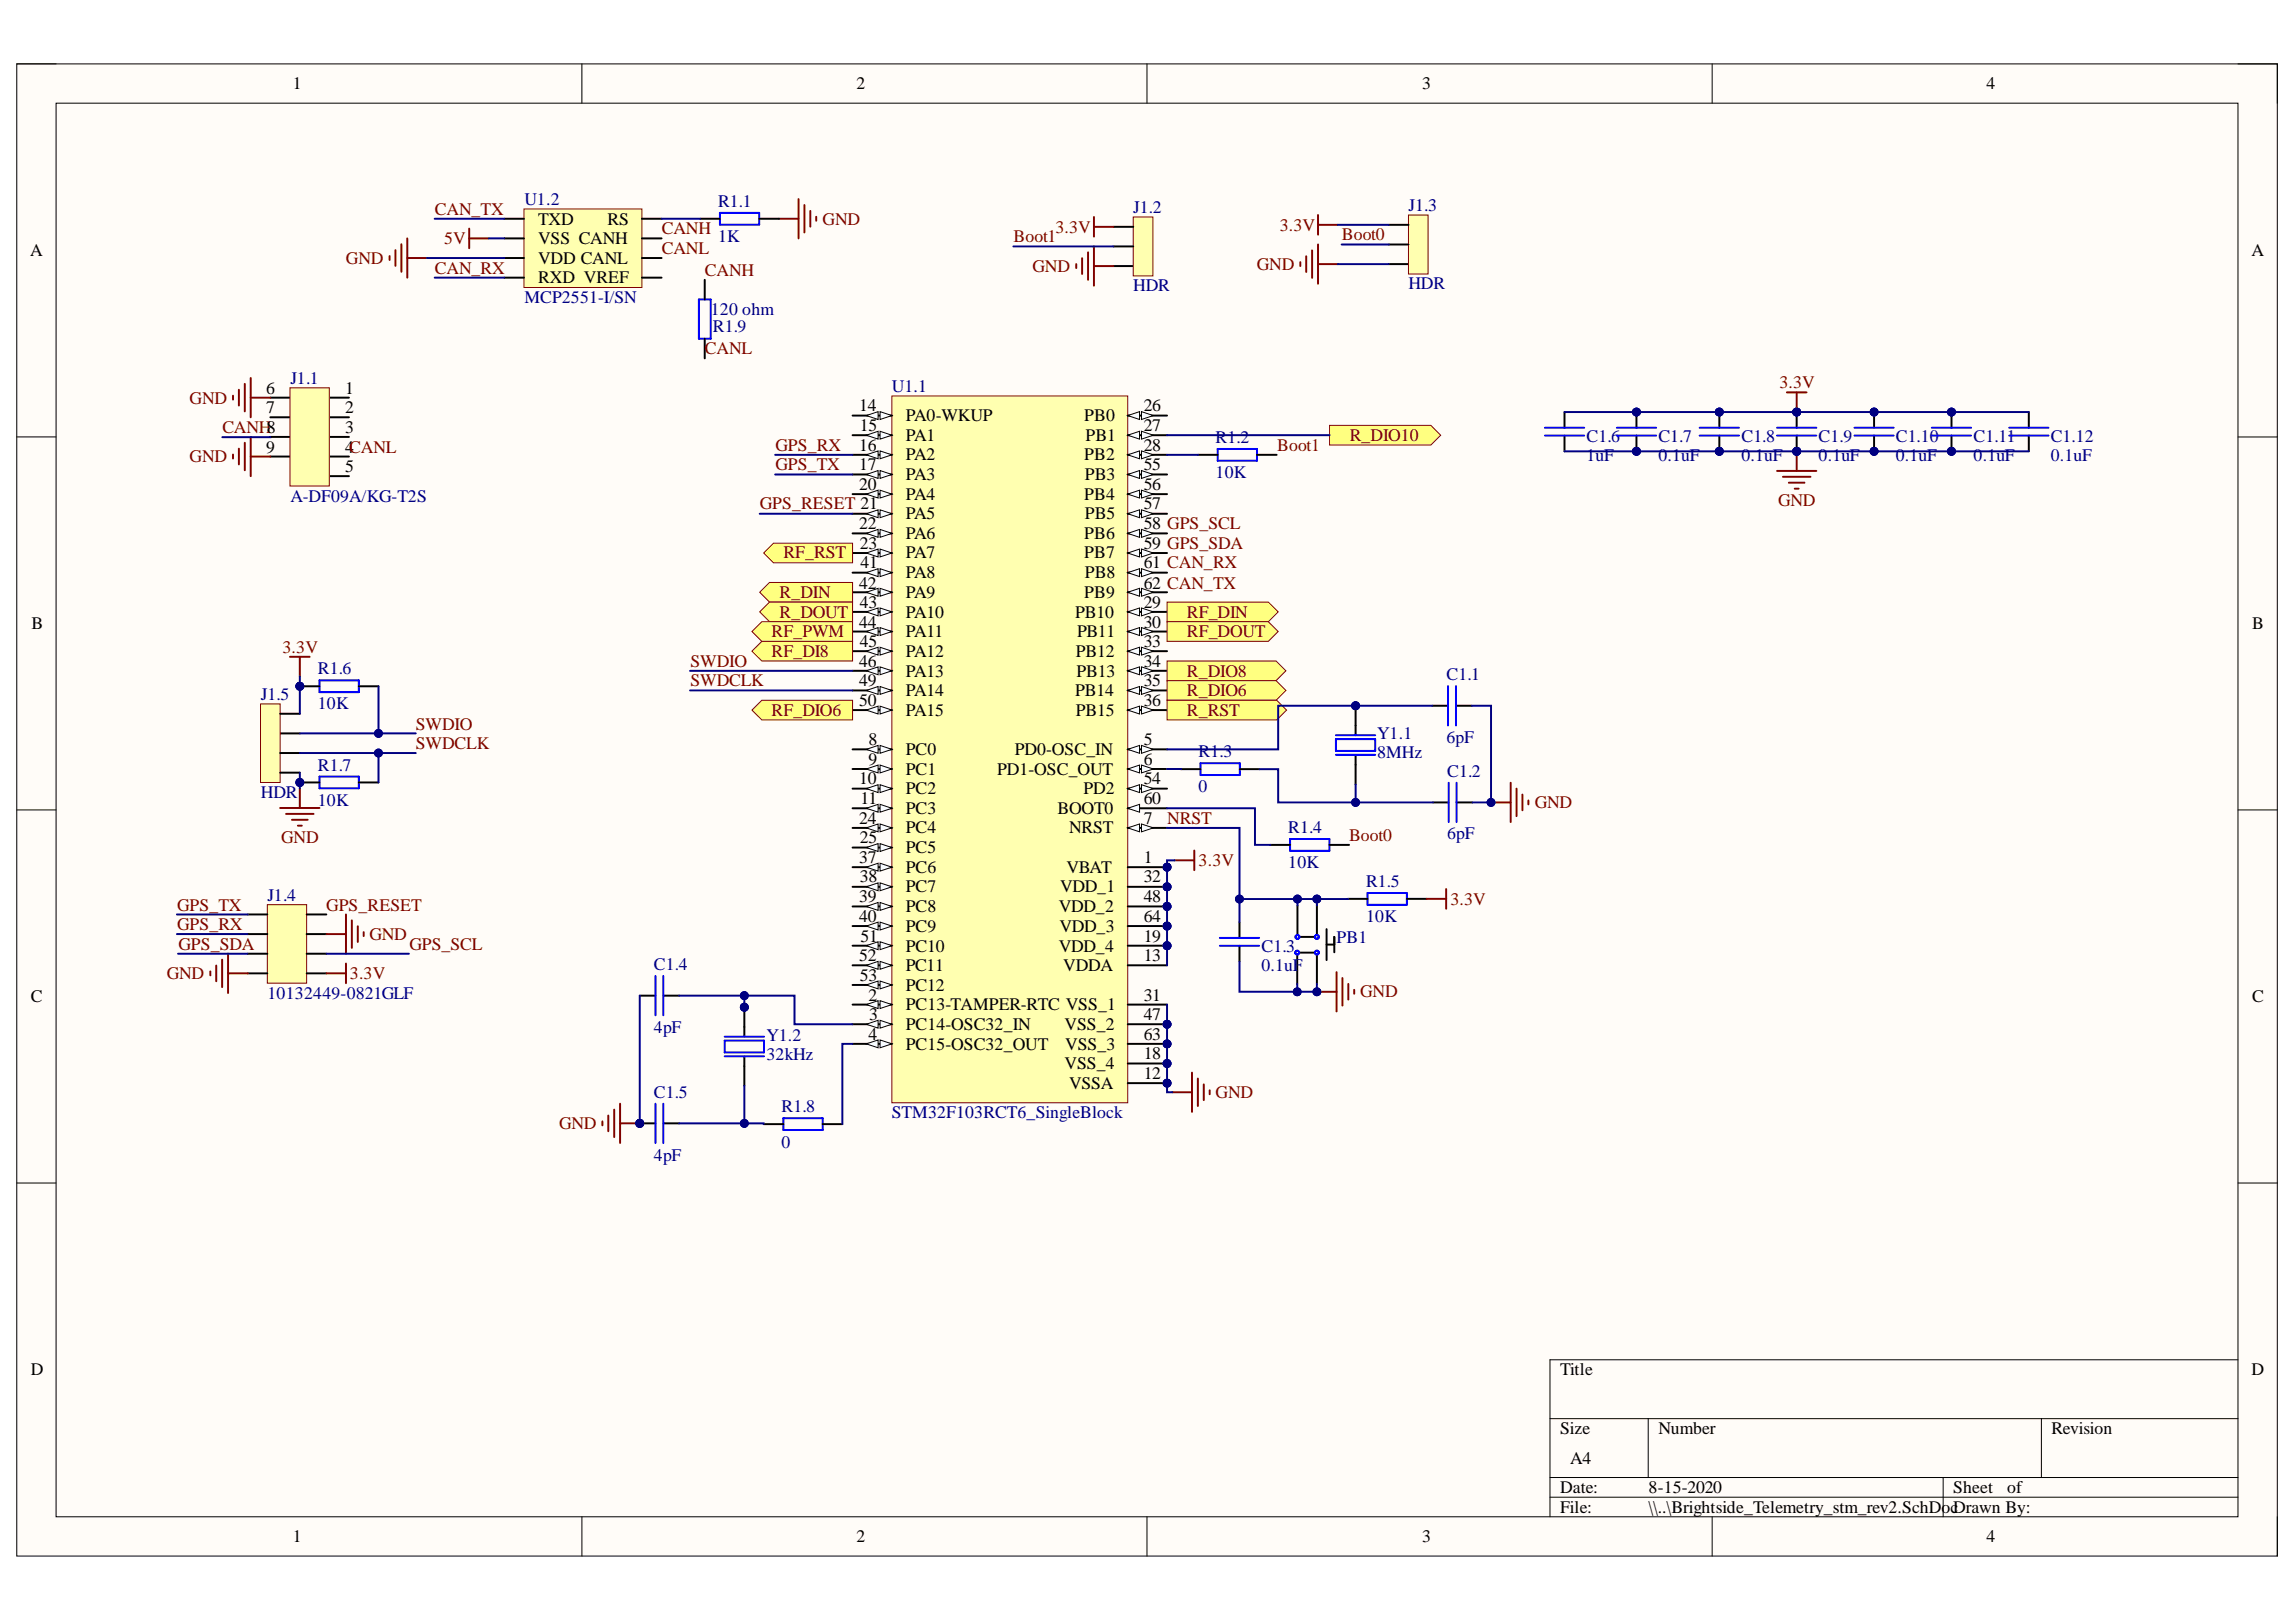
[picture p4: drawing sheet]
<svg xmlns="http://www.w3.org/2000/svg" width="297mm" height="210mm" viewBox="0 0 297 210" stroke-linecap="round" stroke-linejoin="round" font-family="sans-serif">
<defs><g id="words">
<g font-size="2.3">
<text x="37.9" y="11.6">1</text>
<text x="110.8" y="11.6">2</text>
<text x="184" y="11.6">3</text>
<text x="257" y="11.6">4</text>
<text x="69.6" y="29.1">TXD</text>
<text x="78.6" y="29.1">RS</text>
<text x="3.9" y="33.1">A</text>
<text x="69.6" y="31.6">VSS CANH</text>
<text x="69.6" y="34.1">VDD CANL</text>
<text x="291.3" y="33.1">A</text>
<text x="69.6" y="36.7">RXD VREF</text>
<text x="34.4" y="51">6</text>
<text x="34.4" y="53.5">7</text>
<text x="44.7" y="51">1</text>
<text x="44.7" y="53.5">2</text>
<text x="111.2" y="53.3">14</text>
<text x="148" y="53.3">26</text>
<text x="34.4" y="58.6">9</text>
<text x="44.7" y="56">3</text>
<text x="44.7" y="58.6">4CANL</text>
<text x="111.2" y="58.3">16</text>
<text x="111.2" y="55.8">15</text>
<text x="117.2" y="54.5">PA0-WKUP</text>
<text x="117.2" y="57.1">PA1</text>
<text x="117.2" y="59.6">PA2</text>
<text x="140.3" y="54.5">PB0</text>
<text x="140.3" y="59.6">PB2</text>
<text x="140.4" y="57.1">PB1</text>
<text x="148" y="55.8">27</text>
<text x="148" y="58.3">28</text>
<text x="44.7" y="61.1">5</text>
<text x="111.2" y="60.9">17</text>
<text x="111.2" y="63.4">20</text>
<text x="117.2" y="62.1">PA3</text>
<text x="117.2" y="64.7">PA4</text>
<text x="140.3" y="64.7">PB4</text>
<text x="140.4" y="62.1">PB3</text>
<text x="148" y="60.9">55</text>
<text x="148" y="63.4">56</text>
<text x="148" y="65.9">57</text>
<text x="111.2" y="68.5">22</text>
<text x="111.2" y="71">23</text>
<text x="117.2" y="67.2">PA5</text>
<text x="117.2" y="69.7">PA6</text>
<text x="140.3" y="69.7">PB6</text>
<text x="140.4" y="67.2">PB5</text>
<text x="148" y="68.5">58 GPS_SCL</text>
<text x="148" y="71">59 GPS_SDA</text>
<text x="111.2" y="76.2">42</text>
<text x="111.3" y="73.5">41</text>
<text x="117.2" y="72.3">PA7</text>
<text x="117.2" y="74.8">PA8</text>
<text x="117.2" y="77.4">PA9</text>
<text x="140.3" y="72.3">PB7</text>
<text x="140.3" y="77.4">PB9</text>
<text x="140.4" y="74.8">PB8</text>
<text x="148" y="73.5">61 CAN_RX</text>
<text x="148" y="76.2">62 CAN_TX</text>
<text x="4.1" y="81.4">B</text>
<text x="111.2" y="81.2">44</text>
<text x="111.2" y="78.7">43</text>
<text x="111.2" y="83.8">45</text>
<text x="117.2" y="80">PA10</text>
<text x="117.2" y="82.5">PA11</text>
<text x="139.1" y="80">PB10</text>
<text x="139.3" y="82.5">PB11</text>
<text x="148" y="78.7">29</text>
<text x="148" y="81.2">30</text>
<text x="148" y="83.8">33</text>
<text x="291.4" y="81.4">B</text>
<text x="111.2" y="86.3">46</text>
<text x="111.2" y="88.8">49</text>
<text x="117.2" y="85">PA12</text>
<text x="117.2" y="87.6">PA13</text>
<text x="139.2" y="85">PB12</text>
<text x="139.3" y="87.6">PB13</text>
<text x="148" y="86.3">34</text>
<text x="148" y="88.8">35</text>
<text x="111.2" y="91.4">50</text>
<text x="117.2" y="90.1">PA14</text>
<text x="117.2" y="92.6">PA15</text>
<text x="139.1" y="90.1">PB14</text>
<text x="139.2" y="92.6">PB15</text>
<text x="148" y="91.4">36</text>
<text x="111.2" y="101.5">10</text>
<text x="112.3" y="96.4">8</text>
<text x="112.3" y="99">9</text>
<text x="117.2" y="97.7">PC0</text>
<text x="117.2" y="100.2">PC1</text>
<text x="129" y="100.2">PD1-OSC_OUT</text>
<text x="131.3" y="97.7">PD0-OSC_IN</text>
<text x="148" y="96.4">5</text>
<text x="148" y="99">6</text>
<text x="148" y="101.5">54</text>
<text x="111.2" y="106.6">24</text>
<text x="111.3" y="104.1">11</text>
<text x="117.2" y="102.8">PC2</text>
<text x="117.2" y="105.3">PC3</text>
<text x="117.2" y="107.9">PC4</text>
<text x="136.8" y="105.3">BOOT0</text>
<text x="138.3" y="107.9">NRST</text>
<text x="140.2" y="102.8">PD2</text>
<text x="148" y="106.6">7</text>
<text x="148" y="104.1">60</text>
<text x="111.2" y="111.7">37</text>
<text x="111.2" y="109.1">25</text>
<text x="117.2" y="110.4">PC5</text>
<text x="117.2" y="112.9">PC6</text>
<text x="138" y="112.9">VBAT</text>
<text x="148" y="111.7">1</text>
<text x="111.2" y="116.7">39</text>
<text x="111.2" y="119.4">40</text>
<text x="111.2" y="114.2">38</text>
<text x="117.2" y="115.5">PC7</text>
<text x="117.2" y="118">PC8</text>
<text x="137" y="118">VDD_2</text>
<text x="137.1" y="115.5">VDD_1</text>
<text x="148" y="114.2">32</text>
<text x="148" y="116.7">48</text>
<text x="148" y="119.4">64</text>
<text x="111.2" y="124.4">52</text>
<text x="111.3" y="121.9">51</text>
<text x="117.2" y="120.6">PC9</text>
<text x="117.2" y="123.2">PC10</text>
<text x="117.2" y="125.7">PC11</text>
<text x="137" y="123.2">VDD_4</text>
<text x="137.1" y="120.6">VDD_3</text>
<text x="137.6" y="125.7">VDDA</text>
<text x="148" y="124.4">13</text>
<text x="148" y="121.9">19</text>
<text x="4" y="129.7">C</text>
<text x="111.2" y="127">53</text>
<text x="112.3" y="129.5">2</text>
<text x="117.2" y="130.8">PC13-TAMPER-RTC VSS_1</text>
<text x="117.2" y="128.2">PC12</text>
<text x="148" y="129.5">31</text>
<text x="291.4" y="129.7">C</text>
<text x="112.3" y="134.6">4</text>
<text x="112.4" y="132">3</text>
<text x="117.2" y="133.3">PC14-OSC32_IN</text>
<text x="117.2" y="135.8">PC15-OSC32_OUT</text>
<text x="137.7" y="133.3">VSS_2</text>
<text x="137.8" y="135.8">VSS_3</text>
<text x="148" y="137.1">18</text>
<text x="148" y="132">47</text>
<text x="148" y="134.6">63</text>
<text x="137.7" y="138.4">VSS_4</text>
<text x="138.3" y="140.9">VSSA</text>
<text x="148" y="139.6">12</text>
<text x="4" y="177.9">D</text>
<text x="201.9" y="177.9">Title</text>
<text x="291.3" y="177.9">D</text>
<text x="201.9" y="185.6">Size</text>
<text x="214.5" y="185.6">Number</text>
<text x="265.4" y="185.6">Revision</text>
<text x="203.1" y="189.4">A4</text>
<text x="201.9" y="193.2">Date:</text>
<text x="201.9" y="195.8">File:</text>
<text x="213.3" y="193.2">8-15-2020</text>
<text x="213.3" y="195.8">\\..\Brightside_Telemetry_stm_rev2.SchDocDrawn By:</text>
<text x="252.7" y="193.2">Sheet</text>
<text x="259.7" y="193.2">of</text>
<text x="37.9" y="199.6">1</text>
<text x="110.8" y="199.6">2</text>
<text x="184" y="199.6">3</text>
<text x="257" y="199.6">4</text>
</g>
<g font-size="2.3" fill="#800000">
<text x="56.3" y="27.8">CAN_TX</text>
<text x="106.4" y="29.1">GND</text>
<text x="165.6" y="29.8">3.3V</text>
<text x="44.8" y="34.1">GND</text>
<text x="56.3" y="35.4">CAN_RX</text>
<text x="57.4" y="31.6">5V</text>
<text x="85.6" y="30.3">CANH</text>
<text x="85.6" y="32.9">CANL</text>
<text x="91.2" y="35.7">CANH</text>
<text x="131.1" y="31.4">Boot1</text>
<text x="133.6" y="35.2">GND</text>
<text x="136.5" y="30.1">3.3V</text>
<text x="162.6" y="34.9">GND</text>
<text x="173.6" y="31.1">Boot0</text>
<text x="91.2" y="45.8">CANL</text>
<text x="24.5" y="52.2">GND</text>
<text x="230.2" y="50.2">3.3V</text>
<text x="24.5" y="59.8">GND</text>
<text x="28.8" y="56">CANH8</text>
<text x="100.3" y="58.3">GPS_RX</text>
<text x="165.2" y="58.3">Boot1</text>
<text x="174.6" y="57.1">R_DIO10</text>
<text x="98.3" y="65.9">GPS_RESET 21</text>
<text x="100.3" y="60.9">GPS_TX</text>
<text x="230" y="65.5">GND</text>
<text x="100.8" y="77.4">R_DIN</text>
<text x="101.4" y="72.3">RF_RST</text>
<text x="99.8" y="82.5">RF_PWM</text>
<text x="100.8" y="80">R_DOUT</text>
<text x="153.5" y="80">RF_DIN</text>
<text x="153.5" y="82.5">RF_DOUT</text>
<text x="36.5" y="84.4">3.3V</text>
<text x="89.3" y="86.3">SWDIO</text>
<text x="89.3" y="88.8">SWDCLK</text>
<text x="99.8" y="85">RF_DI8</text>
<text x="153.5" y="87.6">R_DIO8</text>
<text x="53.8" y="94.4">SWDIO</text>
<text x="99.8" y="92.6">RF_DIO6</text>
<text x="153.5" y="90.1">R_DIO6</text>
<text x="153.5" y="92.6">R_RST</text>
<text x="53.8" y="97">SWDCLK</text>
<text x="151" y="106.6">NRST</text>
<text x="198.6" y="104.6">GND</text>
<text x="36.4" y="109.1">GND</text>
<text x="155.1" y="112.1">3.3V</text>
<text x="174.5" y="108.8">Boot0</text>
<text x="22.9" y="117.8">GPS_TX</text>
<text x="42.2" y="117.8">GPS_RESET</text>
<text x="187.6" y="117.1">3.3V</text>
<text x="22.9" y="120.4">GPS_RX</text>
<text x="23.1" y="122.9">GPS_SDA</text>
<text x="47.8" y="121.6">GND</text>
<text x="53" y="122.9">GPS_SCL</text>
<text x="21.6" y="126.7">GND</text>
<text x="45.3" y="126.7">3.3V</text>
<text x="176" y="129.1">GND</text>
<text x="157.3" y="142.1">GND</text>
<text x="72.3" y="146.2">GND</text>
</g>
<g font-size="2.3" fill="#000080">
<text x="67.8" y="26.5">U1.2</text>
<text x="92.9" y="26.8">R1.1</text>
<text x="146.6" y="27.6">J1.2</text>
<text x="182.2" y="27.3">J1.3</text>
<text x="92.9" y="31.4">1K</text>
<text x="67.8" y="39.2">MCP2551-I/SN</text>
<text x="92" y="40.7">120 ohm</text>
<text x="146.6" y="37.7">HDR</text>
<text x="182.2" y="37.4">HDR</text>
<text x="92.2" y="43">R1.9</text>
<text x="37.6" y="49.7">J1.1</text>
<text x="115.4" y="50.7">U1.1</text>
<text x="157.3" y="57.3">R1.2</text>
<text x="205.2" y="57.1">C1.6</text>
<text x="205.2" y="59.7">1uF</text>
<text x="214.5" y="57.1">C1.7</text>
<text x="214.5" y="59.7">0.1uF</text>
<text x="225.3" y="57.1">C1.8</text>
<text x="225.3" y="59.7">0.1uF</text>
<text x="235.3" y="57.1">C1.9</text>
<text x="235.3" y="59.7">0.1uF</text>
<text x="245.3" y="57.1">C1.10</text>
<text x="245.3" y="59.7">0.1uF</text>
<text x="255.3" y="57.1">C1.11</text>
<text x="255.3" y="59.7">0.1uF</text>
<text x="265.3" y="57.1">C1.12</text>
<text x="265.3" y="59.7">0.1uF</text>
<text x="37.6" y="64.9">A-DF09A/KG-T2S</text>
<text x="157.3" y="61.9">10K</text>
<text x="41.1" y="87.2">R1.6</text>
<text x="187.1" y="88">C1.1</text>
<text x="33.8" y="90.5">J1.5</text>
<text x="41.1" y="91.8">10K</text>
<text x="178.2" y="95.6">Y1.1</text>
<text x="41.1" y="99.7">R1.7</text>
<text x="155.1" y="98">R1.3</text>
<text x="178.2" y="98.1">8MHz</text>
<text x="187.1" y="96.1">6pF</text>
<text x="187.2" y="100.5">C1.2</text>
<text x="33.8" y="103.3">HDR</text>
<text x="41.1" y="104.3">10K</text>
<text x="155.1" y="102.5">0</text>
<text x="166.7" y="107.8">R1.4</text>
<text x="166.7" y="112.3">10K</text>
<text x="187.2" y="108.6">6pF</text>
<text x="34.6" y="116.6">J1.4</text>
<text x="176.7" y="114.8">R1.5</text>
<text x="176.7" y="119.4">10K</text>
<text x="84.6" y="125.5">C1.4</text>
<text x="163.2" y="123.2">C1.3</text>
<text x="163.2" y="125.7">0.1uF</text>
<text x="172.9" y="122">PB1</text>
<text x="34.6" y="129.2">10132449-0821GLF</text>
<text x="84.6" y="133.6">4pF</text>
<text x="99.2" y="134.7">Y1.2</text>
<text x="99.2" y="137.2">32kHz</text>
<text x="84.6" y="142.1">C1.5</text>
<text x="101.1" y="144">R1.8</text>
<text x="101.1" y="148.5">0</text>
<text x="115.4" y="144.7">STM32F103RCT6_SingleBlock</text>
<text x="84.6" y="150.2">4pF</text>
</g>
</g></defs>
<path d="M2.2 8.3h292.4v193.1h-292.4z" fill-rule="evenodd" fill="#fffcf8"/>
<path d="M2.2 8.3h292.4v193.1h-292.4z" fill="none" stroke="#000" stroke-width=".13"/>
<path d="M7.3 13.4h282.2v182.9h-282.2z" fill-rule="evenodd" fill="#fffcf8"/>
<g fill="none" stroke="#000" stroke-width=".13">
<path d="M2.2 8.3h5.1M7.3 13.4h282.2v182.9h-282.2zM75.3 8.3v5M148.4 8.3v5M221.5 8.3v5.1M289.5 8.3h5.1v5.1M2.2 56.5h5.1M289.5 56.5h5.1M2.2 104.8h5.1M289.5 104.8h5.1M2.2 153.1h5.1M289.5 153.1h5.1"/>
<path d="M289.5 176h-89v20.3M75.3 196.3v5.1M148.4 196.3v5.1M200.5 183.6h89M200.5 191.2h89M200.5 193.8h89M213.2 183.6v7.6M221.5 196.3v5.1M251.4 191.2v5.1M264.1 183.6v7.6M294.6 196.3v5.1"/>
</g>
<circle cx="151" cy="112.2" r=".51" fill="#000080"/>
<circle cx="151" cy="112.2" r=".51" fill="none" stroke="#000080" stroke-width=".13"/>
<circle cx="151" cy="140.2" r=".51" fill="#000080"/>
<circle cx="151" cy="140.2" r=".51" fill="none" stroke="#000080" stroke-width=".13"/>
<circle cx="151" cy="137.6" r=".51" fill="#000080"/>
<circle cx="151" cy="137.6" r=".51" fill="none" stroke="#000080" stroke-width=".13"/>
<circle cx="151" cy="122.4" r=".51" fill="#000080"/>
<circle cx="151" cy="122.4" r=".51" fill="none" stroke="#000080" stroke-width=".13"/>
<circle cx="151" cy="114.8" r=".51" fill="#000080"/>
<circle cx="151" cy="114.8" r=".51" fill="none" stroke="#000080" stroke-width=".13"/>
<circle cx="151" cy="132.5" r=".51" fill="#000080"/>
<circle cx="151" cy="132.5" r=".51" fill="none" stroke="#000080" stroke-width=".13"/>
<circle cx="151" cy="117.3" r=".51" fill="#000080"/>
<circle cx="151" cy="117.3" r=".51" fill="none" stroke="#000080" stroke-width=".13"/>
<circle cx="151" cy="135.1" r=".51" fill="#000080"/>
<circle cx="151" cy="135.1" r=".51" fill="none" stroke="#000080" stroke-width=".13"/>
<circle cx="151" cy="119.8" r=".51" fill="#000080"/>
<circle cx="151" cy="119.8" r=".51" fill="none" stroke="#000080" stroke-width=".13"/>
<path d="M115.4 51.2h30.5v91.5h-30.5z" fill-rule="evenodd" fill="#ffffb0"/>
<path d="M115.4 51.2h30.5v91.5h-30.5z" fill="none" stroke="#800000" stroke-width=".13"/>
<path d="M110.3 53.8h5.1" fill="none" stroke="#000" stroke-width=".25"/>
<path d="M113.9 53.3l1.5 .5-1.5 .5z" fill="#f8fcff"/>
<path d="M113.9 53.3l1.5 .5-1.5 .5z" fill="none" stroke="#000" stroke-width=".13"/>
<path d="M112.1 53.8l1.5-.5v1z" fill="#f8fcff"/>
<path d="M112.1 53.8l1.5-.5v1z" fill="none" stroke="#000" stroke-width=".13"/>
<path d="M110.3 56.3h5.1" fill="none" stroke="#000" stroke-width=".25"/>
<path d="M113.9 55.8l1.5 .5-1.5 .5z" fill="#f8fcff"/>
<path d="M113.9 55.8l1.5 .5-1.5 .5z" fill="none" stroke="#000" stroke-width=".13"/>
<path d="M112.1 56.3l1.5-.5v1z" fill="#f8fcff"/>
<path d="M112.1 56.3l1.5-.5v1z" fill="none" stroke="#000" stroke-width=".13"/>
<path d="M110.3 58.9h5.1" fill="none" stroke="#000" stroke-width=".25"/>
<path d="M113.9 58.4l1.5 .5-1.5 .5z" fill="#f8fcff"/>
<path d="M113.9 58.4l1.5 .5-1.5 .5z" fill="none" stroke="#000" stroke-width=".13"/>
<path d="M112.1 58.9l1.5-.5v1z" fill="#f8fcff"/>
<path d="M112.1 58.9l1.5-.5v1z" fill="none" stroke="#000" stroke-width=".13"/>
<path d="M110.3 61.4h5.1" fill="none" stroke="#000" stroke-width=".25"/>
<path d="M113.9 60.9l1.5 .5-1.5 .5z" fill="#f8fcff"/>
<path d="M113.9 60.9l1.5 .5-1.5 .5z" fill="none" stroke="#000" stroke-width=".13"/>
<path d="M112.1 61.4l1.5-.5v1z" fill="#f8fcff"/>
<path d="M112.1 61.4l1.5-.5v1z" fill="none" stroke="#000" stroke-width=".13"/>
<path d="M110.3 63.9h5.1" fill="none" stroke="#000" stroke-width=".25"/>
<path d="M113.9 63.4l1.5 .5-1.5 .6z" fill="#f8fcff"/>
<path d="M113.9 63.4l1.5 .5-1.5 .6z" fill="none" stroke="#000" stroke-width=".13"/>
<path d="M112.1 63.9l1.5-.5v1.1z" fill="#f8fcff"/>
<path d="M112.1 63.9l1.5-.5v1.1z" fill="none" stroke="#000" stroke-width=".13"/>
<path d="M110.3 66.5h5.1" fill="none" stroke="#000" stroke-width=".25"/>
<path d="M113.9 66l1.5 .5-1.5 .5z" fill="#f8fcff"/>
<path d="M113.9 66l1.5 .5-1.5 .5z" fill="none" stroke="#000" stroke-width=".13"/>
<path d="M112.1 66.5l1.5-.5v1z" fill="#f8fcff"/>
<path d="M112.1 66.5l1.5-.5v1z" fill="none" stroke="#000" stroke-width=".13"/>
<path d="M110.3 69h5.1" fill="none" stroke="#000" stroke-width=".25"/>
<path d="M113.9 68.5l1.5 .5-1.5 .5z" fill="#f8fcff"/>
<path d="M113.9 68.5l1.5 .5-1.5 .5z" fill="none" stroke="#000" stroke-width=".13"/>
<path d="M112.1 69l1.5-.5v1z" fill="#f8fcff"/>
<path d="M112.1 69l1.5-.5v1z" fill="none" stroke="#000" stroke-width=".13"/>
<path d="M110.3 71.6h5.1" fill="none" stroke="#000" stroke-width=".25"/>
<path d="M113.9 71.1l1.5 .5-1.5 .5z" fill="#f8fcff"/>
<path d="M113.9 71.1l1.5 .5-1.5 .5z" fill="none" stroke="#000" stroke-width=".13"/>
<path d="M112.1 71.6l1.5-.5v1z" fill="#f8fcff"/>
<path d="M112.1 71.6l1.5-.5v1z" fill="none" stroke="#000" stroke-width=".13"/>
<path d="M145.9 53.8h5.1" fill="none" stroke="#000" stroke-width=".25"/>
<path d="M145.9 53.8l1.5-.5v1z" fill="#f8fcff"/>
<path d="M145.9 53.8l1.5-.5v1z" fill="none" stroke="#000" stroke-width=".13"/>
<path d="M147.7 53.3l1.5 .5-1.5 .5z" fill="#f8fcff"/>
<path d="M147.7 53.3l1.5 .5-1.5 .5z" fill="none" stroke="#000" stroke-width=".13"/>
<path d="M145.9 56.3h5.1" fill="none" stroke="#000" stroke-width=".25"/>
<path d="M145.9 56.3l1.5-.5v1z" fill="#f8fcff"/>
<path d="M145.9 56.3l1.5-.5v1z" fill="none" stroke="#000" stroke-width=".13"/>
<path d="M147.7 55.8l1.5 .5-1.5 .5z" fill="#f8fcff"/>
<path d="M147.7 55.8l1.5 .5-1.5 .5z" fill="none" stroke="#000" stroke-width=".13"/>
<path d="M145.9 58.9h5.1" fill="none" stroke="#000" stroke-width=".25"/>
<path d="M145.9 58.9l1.5-.5v1z" fill="#f8fcff"/>
<path d="M145.9 58.9l1.5-.5v1z" fill="none" stroke="#000" stroke-width=".13"/>
<path d="M147.7 58.4l1.5 .5-1.5 .5z" fill="#f8fcff"/>
<path d="M147.7 58.4l1.5 .5-1.5 .5z" fill="none" stroke="#000" stroke-width=".13"/>
<path d="M145.9 79.2h5.1" fill="none" stroke="#000" stroke-width=".25"/>
<path d="M145.9 79.2l1.5-.5v1z" fill="#f8fcff"/>
<path d="M145.9 79.2l1.5-.5v1z" fill="none" stroke="#000" stroke-width=".13"/>
<path d="M147.7 78.7l1.5 .5-1.5 .5z" fill="#f8fcff"/>
<path d="M147.7 78.7l1.5 .5-1.5 .5z" fill="none" stroke="#000" stroke-width=".13"/>
<path d="M145.9 81.7h5.1" fill="none" stroke="#000" stroke-width=".25"/>
<path d="M145.9 81.7l1.5-.5v1z" fill="#f8fcff"/>
<path d="M145.9 81.7l1.5-.5v1z" fill="none" stroke="#000" stroke-width=".13"/>
<path d="M147.7 81.2l1.5 .5-1.5 .5z" fill="#f8fcff"/>
<path d="M147.7 81.2l1.5 .5-1.5 .5z" fill="none" stroke="#000" stroke-width=".13"/>
<path d="M145.9 84.3h5.1" fill="none" stroke="#000" stroke-width=".25"/>
<path d="M145.9 84.3l1.5-.5v1z" fill="#f8fcff"/>
<path d="M145.9 84.3l1.5-.5v1z" fill="none" stroke="#000" stroke-width=".13"/>
<path d="M147.7 83.8l1.5 .5-1.5 .5z" fill="#f8fcff"/>
<path d="M147.7 83.8l1.5 .5-1.5 .5z" fill="none" stroke="#000" stroke-width=".13"/>
<path d="M145.9 86.8h5.1" fill="none" stroke="#000" stroke-width=".25"/>
<path d="M145.9 86.8l1.5-.5v1z" fill="#f8fcff"/>
<path d="M145.9 86.8l1.5-.5v1z" fill="none" stroke="#000" stroke-width=".13"/>
<path d="M147.7 86.3l1.5 .5-1.5 .5z" fill="#f8fcff"/>
<path d="M147.7 86.3l1.5 .5-1.5 .5z" fill="none" stroke="#000" stroke-width=".13"/>
<path d="M145.9 89.4h5.1" fill="none" stroke="#000" stroke-width=".25"/>
<path d="M145.9 89.4l1.5-.6v1.1z" fill="#f8fcff"/>
<path d="M145.9 89.4l1.5-.6v1.1z" fill="none" stroke="#000" stroke-width=".13"/>
<path d="M147.7 88.8l1.5 .6-1.5 .5z" fill="#f8fcff"/>
<path d="M147.7 88.8l1.5 .6-1.5 .5z" fill="none" stroke="#000" stroke-width=".13"/>
<path d="M145.9 91.9h5.1" fill="none" stroke="#000" stroke-width=".25"/>
<path d="M145.9 91.9l1.5-.5v1z" fill="#f8fcff"/>
<path d="M145.9 91.9l1.5-.5v1z" fill="none" stroke="#000" stroke-width=".13"/>
<path d="M147.7 91.4l1.5 .5-1.5 .5z" fill="#f8fcff"/>
<path d="M147.7 91.4l1.5 .5-1.5 .5z" fill="none" stroke="#000" stroke-width=".13"/>
<path d="M110.3 74.1h5.1" fill="none" stroke="#000" stroke-width=".25"/>
<path d="M113.9 73.6l1.5 .5-1.5 .5z" fill="#f8fcff"/>
<path d="M113.9 73.6l1.5 .5-1.5 .5z" fill="none" stroke="#000" stroke-width=".13"/>
<path d="M112.1 74.1l1.5-.5v1z" fill="#f8fcff"/>
<path d="M112.1 74.1l1.5-.5v1z" fill="none" stroke="#000" stroke-width=".13"/>
<path d="M110.3 76.6h5.1" fill="none" stroke="#000" stroke-width=".25"/>
<path d="M113.9 76.1l1.5 .5-1.5 .6z" fill="#f8fcff"/>
<path d="M113.9 76.1l1.5 .5-1.5 .6z" fill="none" stroke="#000" stroke-width=".13"/>
<path d="M112.1 76.6l1.5-.5v1.1z" fill="#f8fcff"/>
<path d="M112.1 76.6l1.5-.5v1.1z" fill="none" stroke="#000" stroke-width=".13"/>
<path d="M110.3 79.2h5.1" fill="none" stroke="#000" stroke-width=".25"/>
<path d="M113.9 78.7l1.5 .5-1.5 .5z" fill="#f8fcff"/>
<path d="M113.9 78.7l1.5 .5-1.5 .5z" fill="none" stroke="#000" stroke-width=".13"/>
<path d="M112.1 79.2l1.5-.5v1z" fill="#f8fcff"/>
<path d="M112.1 79.2l1.5-.5v1z" fill="none" stroke="#000" stroke-width=".13"/>
<path d="M110.3 81.7h5.1" fill="none" stroke="#000" stroke-width=".25"/>
<path d="M113.9 81.2l1.5 .5-1.5 .5z" fill="#f8fcff"/>
<path d="M113.9 81.2l1.5 .5-1.5 .5z" fill="none" stroke="#000" stroke-width=".13"/>
<path d="M112.1 81.7l1.5-.5v1z" fill="#f8fcff"/>
<path d="M112.1 81.7l1.5-.5v1z" fill="none" stroke="#000" stroke-width=".13"/>
<path d="M110.3 84.3h5.1" fill="none" stroke="#000" stroke-width=".25"/>
<path d="M113.9 83.8l1.5 .5-1.5 .5z" fill="#f8fcff"/>
<path d="M113.9 83.8l1.5 .5-1.5 .5z" fill="none" stroke="#000" stroke-width=".13"/>
<path d="M112.1 84.3l1.5-.5v1z" fill="#f8fcff"/>
<path d="M112.1 84.3l1.5-.5v1z" fill="none" stroke="#000" stroke-width=".13"/>
<path d="M110.3 86.8h5.1" fill="none" stroke="#000" stroke-width=".25"/>
<path d="M113.9 86.3l1.5 .5-1.5 .5z" fill="#f8fcff"/>
<path d="M113.9 86.3l1.5 .5-1.5 .5z" fill="none" stroke="#000" stroke-width=".13"/>
<path d="M112.1 86.8l1.5-.5v1z" fill="#f8fcff"/>
<path d="M112.1 86.8l1.5-.5v1z" fill="none" stroke="#000" stroke-width=".13"/>
<path d="M110.3 89.4h5.1" fill="none" stroke="#000" stroke-width=".25"/>
<path d="M113.9 88.8l1.5 .6-1.5 .5z" fill="#f8fcff"/>
<path d="M113.9 88.8l1.5 .6-1.5 .5z" fill="none" stroke="#000" stroke-width=".13"/>
<path d="M112.1 89.4l1.5-.6v1.1z" fill="#f8fcff"/>
<path d="M112.1 89.4l1.5-.6v1.1z" fill="none" stroke="#000" stroke-width=".13"/>
<path d="M110.3 91.9h5.1" fill="none" stroke="#000" stroke-width=".25"/>
<path d="M113.9 91.4l1.5 .5-1.5 .5z" fill="#f8fcff"/>
<path d="M113.9 91.4l1.5 .5-1.5 .5z" fill="none" stroke="#000" stroke-width=".13"/>
<path d="M112.1 91.9l1.5-.5v1z" fill="#f8fcff"/>
<path d="M112.1 91.9l1.5-.5v1z" fill="none" stroke="#000" stroke-width=".13"/>
<path d="M145.9 61.4h5.1" fill="none" stroke="#000" stroke-width=".25"/>
<path d="M145.9 61.4l1.5-.5v1z" fill="#f8fcff"/>
<path d="M145.9 61.4l1.5-.5v1z" fill="none" stroke="#000" stroke-width=".13"/>
<path d="M147.7 60.9l1.5 .5-1.5 .5z" fill="#f8fcff"/>
<path d="M147.7 60.9l1.5 .5-1.5 .5z" fill="none" stroke="#000" stroke-width=".13"/>
<path d="M145.9 63.9h5.1" fill="none" stroke="#000" stroke-width=".25"/>
<path d="M145.9 63.9l1.5-.5v1.1z" fill="#f8fcff"/>
<path d="M145.9 63.9l1.5-.5v1.1z" fill="none" stroke="#000" stroke-width=".13"/>
<path d="M147.7 63.4l1.5 .5-1.5 .6z" fill="#f8fcff"/>
<path d="M147.7 63.4l1.5 .5-1.5 .6z" fill="none" stroke="#000" stroke-width=".13"/>
<path d="M145.9 66.5h5.1" fill="none" stroke="#000" stroke-width=".25"/>
<path d="M145.9 66.5l1.5-.5v1z" fill="#f8fcff"/>
<path d="M145.9 66.5l1.5-.5v1z" fill="none" stroke="#000" stroke-width=".13"/>
<path d="M147.7 66l1.5 .5-1.5 .5z" fill="#f8fcff"/>
<path d="M147.7 66l1.5 .5-1.5 .5z" fill="none" stroke="#000" stroke-width=".13"/>
<path d="M145.9 69h5.1" fill="none" stroke="#000" stroke-width=".25"/>
<path d="M145.9 69l1.5-.5v1z" fill="#f8fcff"/>
<path d="M145.9 69l1.5-.5v1z" fill="none" stroke="#000" stroke-width=".13"/>
<path d="M147.7 68.5l1.5 .5-1.5 .5z" fill="#f8fcff"/>
<path d="M147.7 68.5l1.5 .5-1.5 .5z" fill="none" stroke="#000" stroke-width=".13"/>
<path d="M145.9 71.6h5.1" fill="none" stroke="#000" stroke-width=".25"/>
<path d="M145.9 71.6l1.5-.5v1z" fill="#f8fcff"/>
<path d="M145.9 71.6l1.5-.5v1z" fill="none" stroke="#000" stroke-width=".13"/>
<path d="M147.7 71.1l1.5 .5-1.5 .5z" fill="#f8fcff"/>
<path d="M147.7 71.1l1.5 .5-1.5 .5z" fill="none" stroke="#000" stroke-width=".13"/>
<path d="M145.9 74.1h5.1" fill="none" stroke="#000" stroke-width=".25"/>
<path d="M145.9 74.1l1.5-.5v1z" fill="#f8fcff"/>
<path d="M145.9 74.1l1.5-.5v1z" fill="none" stroke="#000" stroke-width=".13"/>
<path d="M147.7 73.6l1.5 .5-1.5 .5z" fill="#f8fcff"/>
<path d="M147.7 73.6l1.5 .5-1.5 .5z" fill="none" stroke="#000" stroke-width=".13"/>
<path d="M145.9 76.6h5.1" fill="none" stroke="#000" stroke-width=".25"/>
<path d="M145.9 76.6l1.5-.5v1.1z" fill="#f8fcff"/>
<path d="M145.9 76.6l1.5-.5v1.1z" fill="none" stroke="#000" stroke-width=".13"/>
<path d="M147.7 76.1l1.5 .5-1.5 .6z" fill="#f8fcff"/>
<path d="M147.7 76.1l1.5 .5-1.5 .6z" fill="none" stroke="#000" stroke-width=".13"/>
<path d="M110.3 130h5.1" fill="none" stroke="#000" stroke-width=".25"/>
<path d="M113.9 129.5l1.5 .5-1.5 .5z" fill="#f8fcff"/>
<path d="M113.9 129.5l1.5 .5-1.5 .5z" fill="none" stroke="#000" stroke-width=".13"/>
<path d="M112.1 130l1.5-.5v1z" fill="#f8fcff"/>
<path d="M112.1 130l1.5-.5v1z" fill="none" stroke="#000" stroke-width=".13"/>
<path d="M110.3 132.5h5.1" fill="none" stroke="#000" stroke-width=".25"/>
<path d="M113.9 132l1.5 .5-1.5 .6z" fill="#f8fcff"/>
<path d="M113.9 132l1.5 .5-1.5 .6z" fill="none" stroke="#000" stroke-width=".13"/>
<path d="M112.1 132.5l1.5-.5v1.1z" fill="#f8fcff"/>
<path d="M112.1 132.5l1.5-.5v1.1z" fill="none" stroke="#000" stroke-width=".13"/>
<path d="M110.3 135.1h5.1" fill="none" stroke="#000" stroke-width=".25"/>
<path d="M113.9 134.6l1.5 .5-1.5 .5z" fill="#f8fcff"/>
<path d="M113.9 134.6l1.5 .5-1.5 .5z" fill="none" stroke="#000" stroke-width=".13"/>
<path d="M112.1 135.1l1.5-.5v1z" fill="#f8fcff"/>
<path d="M112.1 135.1l1.5-.5v1z" fill="none" stroke="#000" stroke-width=".13"/>
<path d="M145.9 97h5.1" fill="none" stroke="#000" stroke-width=".25"/>
<path d="M145.9 97l1.5-.5v1z" fill="#f8fcff"/>
<path d="M145.9 97l1.5-.5v1z" fill="none" stroke="#000" stroke-width=".13"/>
<path d="M147.7 96.5l1.5 .5-1.5 .5z" fill="#f8fcff"/>
<path d="M147.7 96.5l1.5 .5-1.5 .5z" fill="none" stroke="#000" stroke-width=".13"/>
<path d="M145.9 99.5h5.1" fill="none" stroke="#000" stroke-width=".25"/>
<path d="M145.9 99.5l1.5-.5v1z" fill="#f8fcff"/>
<path d="M145.9 99.5l1.5-.5v1z" fill="none" stroke="#000" stroke-width=".13"/>
<path d="M147.7 99l1.5 .5-1.5 .5z" fill="#f8fcff"/>
<path d="M147.7 99l1.5 .5-1.5 .5z" fill="none" stroke="#000" stroke-width=".13"/>
<path d="M145.9 107.1h5.1" fill="none" stroke="#000" stroke-width=".25"/>
<path d="M145.9 107.1l1.5-.5v1z" fill="#f8fcff"/>
<path d="M145.9 107.1l1.5-.5v1z" fill="none" stroke="#000" stroke-width=".13"/>
<path d="M147.7 106.6l1.5 .5-1.5 .5z" fill="#f8fcff"/>
<path d="M147.7 106.6l1.5 .5-1.5 .5z" fill="none" stroke="#000" stroke-width=".13"/>
<path d="M110.3 97h5.1" fill="none" stroke="#000" stroke-width=".25"/>
<path d="M113.9 96.5l1.5 .5-1.5 .5z" fill="#f8fcff"/>
<path d="M113.9 96.5l1.5 .5-1.5 .5z" fill="none" stroke="#000" stroke-width=".13"/>
<path d="M112.1 97l1.5-.5v1z" fill="#f8fcff"/>
<path d="M112.1 97l1.5-.5v1z" fill="none" stroke="#000" stroke-width=".13"/>
<path d="M110.3 99.5h5.1" fill="none" stroke="#000" stroke-width=".25"/>
<path d="M113.9 99l1.5 .5-1.5 .5z" fill="#f8fcff"/>
<path d="M113.9 99l1.5 .5-1.5 .5z" fill="none" stroke="#000" stroke-width=".13"/>
<path d="M112.1 99.5l1.5-.5v1z" fill="#f8fcff"/>
<path d="M112.1 99.5l1.5-.5v1z" fill="none" stroke="#000" stroke-width=".13"/>
<path d="M110.3 102.1h5.1" fill="none" stroke="#000" stroke-width=".25"/>
<path d="M113.9 101.5l1.5 .6-1.5 .5z" fill="#f8fcff"/>
<path d="M113.9 101.5l1.5 .6-1.5 .5z" fill="none" stroke="#000" stroke-width=".13"/>
<path d="M112.1 102.1l1.5-.6v1.1z" fill="#f8fcff"/>
<path d="M112.1 102.1l1.5-.6v1.1z" fill="none" stroke="#000" stroke-width=".13"/>
<path d="M110.3 104.6h5.1" fill="none" stroke="#000" stroke-width=".25"/>
<path d="M113.9 104.1l1.5 .5-1.5 .5z" fill="#f8fcff"/>
<path d="M113.9 104.1l1.5 .5-1.5 .5z" fill="none" stroke="#000" stroke-width=".13"/>
<path d="M112.1 104.6l1.5-.5v1z" fill="#f8fcff"/>
<path d="M112.1 104.6l1.5-.5v1z" fill="none" stroke="#000" stroke-width=".13"/>
<path d="M110.3 107.1h5.1" fill="none" stroke="#000" stroke-width=".25"/>
<path d="M113.9 106.6l1.5 .5-1.5 .5z" fill="#f8fcff"/>
<path d="M113.9 106.6l1.5 .5-1.5 .5z" fill="none" stroke="#000" stroke-width=".13"/>
<path d="M112.1 107.1l1.5-.5v1z" fill="#f8fcff"/>
<path d="M112.1 107.1l1.5-.5v1z" fill="none" stroke="#000" stroke-width=".13"/>
<path d="M110.3 109.7h5.1" fill="none" stroke="#000" stroke-width=".25"/>
<path d="M113.9 109.2l1.5 .5-1.5 .5z" fill="#f8fcff"/>
<path d="M113.9 109.2l1.5 .5-1.5 .5z" fill="none" stroke="#000" stroke-width=".13"/>
<path d="M112.1 109.7l1.5-.5v1z" fill="#f8fcff"/>
<path d="M112.1 109.7l1.5-.5v1z" fill="none" stroke="#000" stroke-width=".13"/>
<path d="M110.3 112.2h5.1" fill="none" stroke="#000" stroke-width=".25"/>
<path d="M113.9 111.7l1.5 .5-1.5 .5z" fill="#f8fcff"/>
<path d="M113.9 111.7l1.5 .5-1.5 .5z" fill="none" stroke="#000" stroke-width=".13"/>
<path d="M112.1 112.2l1.5-.5v1z" fill="#f8fcff"/>
<path d="M112.1 112.2l1.5-.5v1z" fill="none" stroke="#000" stroke-width=".13"/>
<path d="M110.3 114.8h5.1" fill="none" stroke="#000" stroke-width=".25"/>
<path d="M113.9 114.3l1.5 .5-1.5 .5z" fill="#f8fcff"/>
<path d="M113.9 114.3l1.5 .5-1.5 .5z" fill="none" stroke="#000" stroke-width=".13"/>
<path d="M112.1 114.8l1.5-.5v1z" fill="#f8fcff"/>
<path d="M112.1 114.8l1.5-.5v1z" fill="none" stroke="#000" stroke-width=".13"/>
<path d="M110.3 117.3h5.1" fill="none" stroke="#000" stroke-width=".25"/>
<path d="M113.9 116.8l1.5 .5-1.5 .5z" fill="#f8fcff"/>
<path d="M113.9 116.8l1.5 .5-1.5 .5z" fill="none" stroke="#000" stroke-width=".13"/>
<path d="M112.1 117.3l1.5-.5v1z" fill="#f8fcff"/>
<path d="M112.1 117.3l1.5-.5v1z" fill="none" stroke="#000" stroke-width=".13"/>
<path d="M110.3 119.8h5.1" fill="none" stroke="#000" stroke-width=".25"/>
<path d="M113.9 119.3l1.5 .5-1.5 .6z" fill="#f8fcff"/>
<path d="M113.9 119.3l1.5 .5-1.5 .6z" fill="none" stroke="#000" stroke-width=".13"/>
<path d="M112.1 119.8l1.5-.5v1.1z" fill="#f8fcff"/>
<path d="M112.1 119.8l1.5-.5v1.1z" fill="none" stroke="#000" stroke-width=".13"/>
<path d="M110.3 122.4h5.1" fill="none" stroke="#000" stroke-width=".25"/>
<path d="M113.9 121.9l1.5 .5-1.5 .5z" fill="#f8fcff"/>
<path d="M113.9 121.9l1.5 .5-1.5 .5z" fill="none" stroke="#000" stroke-width=".13"/>
<path d="M112.1 122.4l1.5-.5v1z" fill="#f8fcff"/>
<path d="M112.1 122.4l1.5-.5v1z" fill="none" stroke="#000" stroke-width=".13"/>
<path d="M110.3 124.9h5.1" fill="none" stroke="#000" stroke-width=".25"/>
<path d="M113.9 124.4l1.5 .5-1.5 .5z" fill="#f8fcff"/>
<path d="M113.9 124.4l1.5 .5-1.5 .5z" fill="none" stroke="#000" stroke-width=".13"/>
<path d="M112.1 124.9l1.5-.5v1z" fill="#f8fcff"/>
<path d="M112.1 124.9l1.5-.5v1z" fill="none" stroke="#000" stroke-width=".13"/>
<path d="M110.3 127.5h5.1" fill="none" stroke="#000" stroke-width=".25"/>
<path d="M113.9 127l1.5 .5-1.5 .5z" fill="#f8fcff"/>
<path d="M113.9 127l1.5 .5-1.5 .5z" fill="none" stroke="#000" stroke-width=".13"/>
<path d="M112.1 127.5l1.5-.5v1z" fill="#f8fcff"/>
<path d="M112.1 127.5l1.5-.5v1z" fill="none" stroke="#000" stroke-width=".13"/>
<path d="M145.9 102.1h5.1" fill="none" stroke="#000" stroke-width=".25"/>
<path d="M145.9 102.1l1.5-.6v1.1z" fill="#f8fcff"/>
<path d="M145.9 102.1l1.5-.6v1.1z" fill="none" stroke="#000" stroke-width=".13"/>
<path d="M147.7 101.5l1.5 .6-1.5 .5z" fill="#f8fcff"/>
<path d="M147.7 101.5l1.5 .6-1.5 .5z" fill="none" stroke="#000" stroke-width=".13"/>
<path d="M145.9 104.6h5.1" fill="none" stroke="#000" stroke-width=".25"/>
<path d="M145.9 104.6l1.5-.5v1z" fill="#f8fcff"/>
<path d="M145.9 104.6l1.5-.5v1z" fill="none" stroke="#000" stroke-width=".13"/>
<path d="M145.9 112.2h5.1" fill="none" stroke="#000" stroke-width=".25"/>
<circle cx="151" cy="112.2" r=".51" fill="#000080"/>
<circle cx="151" cy="112.2" r=".51" fill="none" stroke="#000080" stroke-width=".13"/>
<path d="M145.9 140.2h5.1" fill="none" stroke="#000" stroke-width=".25"/>
<circle cx="151" cy="140.2" r=".51" fill="#000080"/>
<circle cx="151" cy="140.2" r=".51" fill="none" stroke="#000080" stroke-width=".13"/>
<path d="M145.9 124.9h5.1M145.9 137.6h5.1" fill="none" stroke="#000" stroke-width=".25"/>
<circle cx="151" cy="137.6" r=".51" fill="#000080"/>
<circle cx="151" cy="137.6" r=".51" fill="none" stroke="#000080" stroke-width=".13"/>
<path d="M145.9 122.4h5.1" fill="none" stroke="#000" stroke-width=".25"/>
<circle cx="151" cy="122.4" r=".51" fill="#000080"/>
<circle cx="151" cy="122.4" r=".51" fill="none" stroke="#000080" stroke-width=".13"/>
<path d="M145.9 114.8h5.1M145.9 130h5.1" fill="none" stroke="#000" stroke-width=".25"/>
<circle cx="151" cy="114.8" r=".51" fill="#000080"/>
<circle cx="151" cy="114.8" r=".51" fill="none" stroke="#000080" stroke-width=".13"/>
<path d="M145.9 132.5h5.1" fill="none" stroke="#000" stroke-width=".25"/>
<circle cx="151" cy="132.5" r=".51" fill="#000080"/>
<circle cx="151" cy="132.5" r=".51" fill="none" stroke="#000080" stroke-width=".13"/>
<path d="M145.9 117.3h5.1" fill="none" stroke="#000" stroke-width=".25"/>
<circle cx="151" cy="117.3" r=".51" fill="#000080"/>
<circle cx="151" cy="117.3" r=".51" fill="none" stroke="#000080" stroke-width=".13"/>
<path d="M145.9 135.1h5.1" fill="none" stroke="#000" stroke-width=".25"/>
<circle cx="151" cy="135.1" r=".51" fill="#000080"/>
<circle cx="151" cy="135.1" r=".51" fill="none" stroke="#000080" stroke-width=".13"/>
<path d="M145.9 119.8h5.1" fill="none" stroke="#000" stroke-width=".25"/>
<circle cx="151" cy="119.8" r=".51" fill="#000080"/>
<circle cx="151" cy="119.8" r=".51" fill="none" stroke="#000080" stroke-width=".13"/>
<path d="M185.3 91.3h2M188.4 91.3h2M185.4 103.8h2M188.4 103.8h2.1" fill="none" stroke="#000" stroke-width=".25"/>
<path d="M187.3 88.8v5.1M188.4 88.8v5.1M187.4 101.3v5.1M188.4 101.3v5.1" fill="none" stroke="#00f" stroke-width=".25"/>
<path d="M192.9 103.8h2.5M195.4 101.3v5.1M196.2 102.1v3.5M197 102.8v2.1M197.7 103.6v.5" fill="none" stroke="#800000" stroke-width=".25"/>
<circle cx="192.9" cy="103.8" r=".51" fill="#000080"/>
<circle cx="192.9" cy="103.8" r=".51" fill="none" stroke="#000080" stroke-width=".13"/>
<path d="M232.4 58.4v2.5M229.9 60.9h5.1M230.7 61.7h3.5M231.4 62.5h2.1M232.2 63.2h.5M152 111.3h2.5M154.5 110.1v2.5M154.2 138.8v5.1M155 139.6v3.5M151.7 141.3h2.5M155.7 140.3v2.1M156.5 141.1v.5" fill="none" stroke="#800000" stroke-width=".25"/>
<path d="M202.4 53.3v2.1M202.4 56.4v2" fill="none" stroke="#000" stroke-width=".25"/>
<path d="M199.9 55.4h5.1M199.9 56.4h5.1" fill="none" stroke="#00f" stroke-width=".25"/>
<circle cx="232.4" cy="58.4" r=".51" fill="#000080"/>
<circle cx="232.4" cy="58.4" r=".51" fill="none" stroke="#000080" stroke-width=".13"/>
<path d="M155.3 98.8h5.1v1.5h-5.1zM84.8 126.3v5.1M85.8 126.3v5.1" fill="none" stroke="#00f" stroke-width=".25"/>
<path d="M152.8 99.5h2.5M160.4 99.5h2.5M82.8 128.8h2M85.8 128.8h2.1" fill="none" stroke="#000" stroke-width=".25"/>
<circle cx="82.8" cy="145.4" r=".51" fill="#000080"/>
<circle cx="82.8" cy="145.4" r=".51" fill="none" stroke="#000080" stroke-width=".13"/>
<path d="M82.8 145.4h2" fill="none" stroke="#000" stroke-width=".25"/>
<circle cx="82.8" cy="145.4" r=".51" fill="#000080"/>
<circle cx="82.8" cy="145.4" r=".51" fill="none" stroke="#000080" stroke-width=".13"/>
<path d="M85.8 145.4h2.1" fill="none" stroke="#000" stroke-width=".25"/>
<path d="M84.8 142.8v5.1M85.8 142.8v5.1" fill="none" stroke="#00f" stroke-width=".25"/>
<path d="M77.9 145.1v.5M78.7 144.4v2M79.5 143.6v3.6M80.2 142.8v5.1M80.2 145.4h2.6" fill="none" stroke="#800000" stroke-width=".25"/>
<circle cx="82.8" cy="145.4" r=".51" fill="#000080"/>
<circle cx="82.8" cy="145.4" r=".51" fill="none" stroke="#000080" stroke-width=".13"/>
<circle cx="222.4" cy="58.4" r=".51" fill="#000080"/>
<circle cx="222.4" cy="58.4" r=".51" fill="none" stroke="#000080" stroke-width=".13"/>
<circle cx="222.4" cy="53.3" r=".51" fill="#000080"/>
<circle cx="222.4" cy="53.3" r=".51" fill="none" stroke="#000080" stroke-width=".13"/>
<path d="M222.4 56.4v2" fill="none" stroke="#000" stroke-width=".25"/>
<circle cx="222.4" cy="58.4" r=".51" fill="#000080"/>
<circle cx="222.4" cy="58.4" r=".51" fill="none" stroke="#000080" stroke-width=".13"/>
<path d="M222.4 53.3v2.1" fill="none" stroke="#000" stroke-width=".25"/>
<circle cx="222.4" cy="53.3" r=".51" fill="#000080"/>
<circle cx="222.4" cy="53.3" r=".51" fill="none" stroke="#000080" stroke-width=".13"/>
<path d="M219.9 56.4h5.1M219.9 55.4h5.1" fill="none" stroke="#00f" stroke-width=".25"/>
<circle cx="232.4" cy="58.4" r=".51" fill="#000080"/>
<circle cx="232.4" cy="58.4" r=".51" fill="none" stroke="#000080" stroke-width=".13"/>
<circle cx="232.4" cy="53.3" r=".51" fill="#000080"/>
<circle cx="232.4" cy="53.3" r=".51" fill="none" stroke="#000080" stroke-width=".13"/>
<path d="M232.4 56.4v2" fill="none" stroke="#000" stroke-width=".25"/>
<circle cx="232.4" cy="58.4" r=".51" fill="#000080"/>
<circle cx="232.4" cy="58.4" r=".51" fill="none" stroke="#000080" stroke-width=".13"/>
<path d="M232.4 53.3v2.1" fill="none" stroke="#000" stroke-width=".25"/>
<circle cx="232.4" cy="53.3" r=".51" fill="#000080"/>
<circle cx="232.4" cy="53.3" r=".51" fill="none" stroke="#000080" stroke-width=".13"/>
<path d="M229.9 56.4h5.1M229.9 55.4h5.1" fill="none" stroke="#00f" stroke-width=".25"/>
<circle cx="242.5" cy="58.4" r=".51" fill="#000080"/>
<circle cx="242.5" cy="58.4" r=".51" fill="none" stroke="#000080" stroke-width=".13"/>
<circle cx="242.5" cy="53.3" r=".51" fill="#000080"/>
<circle cx="242.5" cy="53.3" r=".51" fill="none" stroke="#000080" stroke-width=".13"/>
<path d="M242.5 56.4v2" fill="none" stroke="#000" stroke-width=".25"/>
<circle cx="242.5" cy="58.4" r=".51" fill="#000080"/>
<circle cx="242.5" cy="58.4" r=".51" fill="none" stroke="#000080" stroke-width=".13"/>
<path d="M242.5 53.3v2.1" fill="none" stroke="#000" stroke-width=".25"/>
<circle cx="242.5" cy="53.3" r=".51" fill="#000080"/>
<circle cx="242.5" cy="53.3" r=".51" fill="none" stroke="#000080" stroke-width=".13"/>
<path d="M239.9 56.4h5.1M239.9 55.4h5.1" fill="none" stroke="#00f" stroke-width=".25"/>
<circle cx="252.5" cy="58.4" r=".51" fill="#000080"/>
<circle cx="252.5" cy="58.4" r=".51" fill="none" stroke="#000080" stroke-width=".13"/>
<circle cx="252.5" cy="53.3" r=".51" fill="#000080"/>
<circle cx="252.5" cy="53.3" r=".51" fill="none" stroke="#000080" stroke-width=".13"/>
<path d="M252.5 56.4v2" fill="none" stroke="#000" stroke-width=".25"/>
<circle cx="252.5" cy="58.4" r=".51" fill="#000080"/>
<circle cx="252.5" cy="58.4" r=".51" fill="none" stroke="#000080" stroke-width=".13"/>
<path d="M252.5 53.3v2.1" fill="none" stroke="#000" stroke-width=".25"/>
<circle cx="252.5" cy="53.3" r=".51" fill="#000080"/>
<circle cx="252.5" cy="53.3" r=".51" fill="none" stroke="#000080" stroke-width=".13"/>
<path d="M249.9 56.4h5.1M249.9 55.4h5.1M259.9 56.4h5.1M259.9 55.4h5.1" fill="none" stroke="#00f" stroke-width=".25"/>
<path d="M262.5 53.3v2.1M262.5 56.4v2" fill="none" stroke="#000" stroke-width=".25"/>
<circle cx="175.4" cy="91.3" r=".51" fill="#000080"/>
<circle cx="175.4" cy="91.3" r=".51" fill="none" stroke="#000080" stroke-width=".13"/>
<path d="M175.4 91.3v2.6M175.4 99v2.5" fill="none" stroke="#000" stroke-width=".25"/>
<circle cx="175.4" cy="91.3" r=".51" fill="#000080"/>
<circle cx="175.4" cy="91.3" r=".51" fill="none" stroke="#000080" stroke-width=".13"/>
<g fill="none" stroke="#000" stroke-width=".25">
<path d="M175.4 93.9v1.2M175.4 97.7v1.3M160.4 119.3v2.1M164.4 109.3h2.5M167.9 117.2v3.8M170.4 117.2v3.8M172 109.3h2.5M174.4 116.3h2.5M182 116.3h2.5M160.4 122.4v2M167.8 123.5v3.8M168.1 123.3h2"/>
<path d="M168.1 121.2h2M170.4 123.5v3.8M171.6 120.2v4M171.6 122.2h1M172.6 121.2v2"/>
</g>
<g fill="none" stroke="#00f" stroke-width=".25">
<path d="M172.8 95.1h5.1M172.8 97.7h5.1M172.8 95.7h5.1v1.5h-5.1zM166.9 108.6h5.1v1.5h-5.1zM176.9 115.6h5.1v1.5h-5.1zM157.8 122.4h5.1M157.8 121.4h5.1"/>
<circle cx="167.8" cy="123.3" r=".25"/>
<circle cx="167.9" cy="121.2" r=".25"/>
<circle cx="170.4" cy="123.3" r=".25"/>
<circle cx="170.4" cy="121.2" r=".25"/>
</g>
<path d="M184.5 116.3h2.6M187.1 115.1v2.5M170.4 128.3h2.5M172.9 125.8v5.1M173.7 126.6v3.5M174.4 127.3v2.1M175.2 128.1v.5" fill="none" stroke="#800000" stroke-width=".25"/>
<circle cx="170.4" cy="128.3" r=".51" fill="#000080"/>
<circle cx="170.4" cy="128.3" r=".51" fill="none" stroke="#000080" stroke-width=".13"/>
<path d="M67.8 27h15.2v10.2h-15.2z" fill-rule="evenodd" fill="#ffffb0"/>
<path d="M67.8 27h15.2v10.2h-15.2z" fill="none" stroke="#800000" stroke-width=".13"/>
<path d="M65.2 28.3h2.6M65.2 30.8h2.6M65.2 33.4h2.6M65.2 35.9h2.6M83 28.3h2.6M83 30.8h2.6M83 33.4h2.6M83 35.9h2.6M155 58.9h2.5M162.6 58.9h2.6" fill="none" stroke="#000" stroke-width=".25"/>
<path d="M50.4 33.1v.5M51.2 32.4v2M51.9 31.6v3.6M52.7 30.8v5.1M52.7 33.4h2.5M60.7 29.6v2.5M60.7 30.8h2.5M100.8 28.3h2.5M103.3 25.8v5M104.1 26.5v3.6M104.8 27.3v2M105.6 28.1v.5" fill="none" stroke="#800000" stroke-width=".25"/>
<path d="M157.5 58.1h5.1v1.5h-5.1z" fill="none" stroke="#00f" stroke-width=".25"/>
<path d="M151 77.9h13.1l1.3 1.3-1.3 1.3h-13.1z" fill-rule="evenodd" fill="#ffff80"/>
<path d="M151 77.9h13.1l1.3 1.3-1.3 1.3h-13.1z" fill="none" stroke="#800000" stroke-width=".13"/>
<path d="M151 80.5h13.1l1.3 1.2-1.3 1.3h-13.1z" fill-rule="evenodd" fill="#ffff80"/>
<path d="M151 80.5h13.1l1.3 1.2-1.3 1.3h-13.1z" fill="none" stroke="#800000" stroke-width=".13"/>
<path d="M151 85.5h14.1l1.3 1.3-1.3 1.3h-14.1z" fill-rule="evenodd" fill="#ffff80"/>
<path d="M151 85.5h14.1l1.3 1.3-1.3 1.3h-14.1z" fill="none" stroke="#800000" stroke-width=".13"/>
<path d="M98.3 76.6l1.3-1.2h10.7v2.5h-10.7z" fill-rule="evenodd" fill="#ffff80"/>
<path d="M98.3 76.6l1.3-1.2h10.7v2.5h-10.7z" fill="none" stroke="#800000" stroke-width=".13"/>
<path d="M98.3 79.2l1.3-1.3h10.7v2.6h-10.7z" fill-rule="evenodd" fill="#ffff80"/>
<path d="M98.3 79.2l1.3-1.3h10.7v2.6h-10.7z" fill="none" stroke="#800000" stroke-width=".13"/>
<path d="M97.3 81.7l1.3-1.2h11.7v2.5h-11.7z" fill-rule="evenodd" fill="#ffff80"/>
<path d="M97.3 81.7l1.3-1.2h11.7v2.5h-11.7z" fill="none" stroke="#800000" stroke-width=".13"/>
<path d="M97.3 84.3l1.3-1.3h11.7v2.5h-11.7z" fill-rule="evenodd" fill="#ffff80"/>
<path d="M97.3 84.3l1.3-1.3h11.7v2.5h-11.7z" fill="none" stroke="#800000" stroke-width=".13"/>
<path d="M97.3 91.9l1.3-1.3h11.7v2.6h-11.7z" fill-rule="evenodd" fill="#ffff80"/>
<path d="M97.3 91.9l1.3-1.3h11.7v2.6h-11.7z" fill="none" stroke="#800000" stroke-width=".13"/>
<circle cx="96.3" cy="130.3" r=".51" fill="#000080"/>
<circle cx="96.3" cy="130.3" r=".51" fill="none" stroke="#000080" stroke-width=".13"/>
<path d="M96.3 130.3v2.6" fill="none" stroke="#000" stroke-width=".25"/>
<circle cx="96.3" cy="130.3" r=".51" fill="#000080"/>
<circle cx="96.3" cy="130.3" r=".51" fill="none" stroke="#000080" stroke-width=".13"/>
<path d="M96.3 132.9v1.3M96.3 136.7v3.8" fill="none" stroke="#000" stroke-width=".25"/>
<path d="M93.8 136.7h5M93.8 134.2h5M93.8 134.7h5v1.5h-5z" fill="none" stroke="#00f" stroke-width=".25"/>
<path d="M172 55h13.1l1.3 1.3-1.3 1.3h-13.1z" fill-rule="evenodd" fill="#ffff80"/>
<path d="M172 55h13.1l1.3 1.3-1.3 1.3h-13.1z" fill="none" stroke="#800000" stroke-width=".13"/>
<path d="M151 88.1h14.1l1.3 1.3-1.3 1.2h-14.1z" fill-rule="evenodd" fill="#ffff80"/>
<path d="M151 88.1h14.1l1.3 1.3-1.3 1.2h-14.1z" fill="none" stroke="#800000" stroke-width=".13"/>
<path d="M34.6 117.1h5.1v10.1h-5.1z" fill-rule="evenodd" fill="#ffffb0"/>
<path d="M34.6 117.1h5.1v10.1h-5.1z" fill="none" stroke="#800000" stroke-width=".13"/>
<path d="M144.1 34.4h2.5M32 118.3h2.6M39.7 118.3h2.5M32 123.4h2.6M32 120.9h2.6M32 126h2.6M39.7 123.4h2.5M39.7 120.9h2.5M39.7 126h2.5" fill="none" stroke="#000" stroke-width=".25"/>
<path d="M146.6 28.1h2.6v7.6h-2.6z" fill-rule="evenodd" fill="#ffffb0"/>
<path d="M146.6 28.1h2.6v7.6h-2.6z" fill="none" stroke="#800000" stroke-width=".13"/>
<path d="M144.1 31.9h2.5M144.1 29.4h2.5M179.7 34.2h2.5" fill="none" stroke="#000" stroke-width=".25"/>
<path d="M139.2 34.2v.5M140 33.4v2.1M140.8 32.7v3.5M141.5 28.1v2.5M141.5 31.9v5.1M141.5 34.4h2.6M141.5 29.4h2.6" fill="none" stroke="#800000" stroke-width=".25"/>
<path d="M182.2 27.8h2.6v7.7h-2.6z" fill-rule="evenodd" fill="#ffffb0"/>
<path d="M182.2 27.8h2.6v7.7h-2.6z" fill="none" stroke="#800000" stroke-width=".13"/>
<path d="M179.7 31.6h2.5M179.7 29.1h2.5M36.2 94.9h2.6" fill="none" stroke="#000" stroke-width=".25"/>
<path d="M168.2 33.9v.5M169 33.2v2M169.8 32.4v3.6M170.5 27.8v2.6M170.5 31.6v5.1M170.5 29.1h2.6M170.5 34.2h2.6" fill="none" stroke="#800000" stroke-width=".25"/>
<path d="M33.7 91.1h2.5v10.2h-2.5z" fill-rule="evenodd" fill="#ffffb0"/>
<path d="M33.7 91.1h2.5v10.2h-2.5z" fill="none" stroke="#800000" stroke-width=".13"/>
<path d="M36.2 97.4h2.6M36.2 100h2.6M36.2 92.4h2.6" fill="none" stroke="#000" stroke-width=".25"/>
<path d="M37.5 85h2.6M38.8 85v2.5" fill="none" stroke="#800000" stroke-width=".25"/>
<circle cx="38.8" cy="88.8" r=".51" fill="#000080"/>
<circle cx="38.8" cy="88.8" r=".51" fill="none" stroke="#000080" stroke-width=".13"/>
<path d="M41.3 88h5.1v1.6h-5.1z" fill="none" stroke="#00f" stroke-width=".25"/>
<path d="M38.8 88.8h2.5M46.4 88.8h2.6" fill="none" stroke="#000" stroke-width=".25"/>
<circle cx="38.8" cy="88.8" r=".51" fill="#000080"/>
<circle cx="38.8" cy="88.8" r=".51" fill="none" stroke="#000080" stroke-width=".13"/>
<path d="M36.2 104.6h5.1M37 105.3h3.6M37.8 106.1h2M38.5 106.8h.5M38.8 102v2.6" fill="none" stroke="#800000" stroke-width=".25"/>
<circle cx="38.8" cy="101.3" r=".51" fill="#000080"/>
<circle cx="38.8" cy="101.3" r=".51" fill="none" stroke="#000080" stroke-width=".13"/>
<path d="M41.3 100.5h5.1v1.5h-5.1z" fill="none" stroke="#00f" stroke-width=".25"/>
<path d="M38.8 101.3h2.5M46.4 101.3h2.6" fill="none" stroke="#000" stroke-width=".25"/>
<circle cx="38.8" cy="101.3" r=".51" fill="#000080"/>
<circle cx="38.8" cy="101.3" r=".51" fill="none" stroke="#000080" stroke-width=".13"/>
<path d="M231.2 50.8h2.5M232.4 50.8v2.5" fill="none" stroke="#800000" stroke-width=".25"/>
<circle cx="232.4" cy="53.3" r=".51" fill="#000080"/>
<circle cx="232.4" cy="53.3" r=".51" fill="none" stroke="#000080" stroke-width=".13"/>
<circle cx="211.7" cy="58.4" r=".51" fill="#000080"/>
<circle cx="211.7" cy="58.4" r=".51" fill="none" stroke="#000080" stroke-width=".13"/>
<circle cx="211.7" cy="53.3" r=".51" fill="#000080"/>
<circle cx="211.7" cy="53.3" r=".51" fill="none" stroke="#000080" stroke-width=".13"/>
<path d="M211.7 56.4v2" fill="none" stroke="#000" stroke-width=".25"/>
<circle cx="211.7" cy="58.4" r=".51" fill="#000080"/>
<circle cx="211.7" cy="58.4" r=".51" fill="none" stroke="#000080" stroke-width=".13"/>
<path d="M211.7 53.3v2.1" fill="none" stroke="#000" stroke-width=".25"/>
<circle cx="211.7" cy="53.3" r=".51" fill="#000080"/>
<circle cx="211.7" cy="53.3" r=".51" fill="none" stroke="#000080" stroke-width=".13"/>
<path d="M209.2 56.4h5.1M209.2 55.4h5.1" fill="none" stroke="#00f" stroke-width=".25"/>
<path d="M42.2 126h2.6M44.8 124.7v2.5" fill="none" stroke="#800000" stroke-width=".25"/>
<path d="M151 90.6h14.2l1.2 1.3-1.2 1.3h-14.2z" fill-rule="evenodd" fill="#ffff80"/>
<path d="M151 90.6h14.2l1.2 1.3-1.2 1.3h-14.2z" fill="none" stroke="#800000" stroke-width=".13"/>
<path d="M98.8 71.6l1.3-1.3h10.2v2.5h-10.2z" fill-rule="evenodd" fill="#ffff80"/>
<path d="M98.8 71.6l1.3-1.3h10.2v2.5h-10.2z" fill="none" stroke="#800000" stroke-width=".13"/>
<path d="M90.4 38.8h1.5v5h-1.5zM93.1 27.5h5.1v1.6h-5.1zM101.3 144.7h5.1v1.5h-5.1z" fill="none" stroke="#00f" stroke-width=".25"/>
<g fill="none" stroke="#000" stroke-width=".25">
<path d="M90.6 28.3h2.5M91.2 36.2v2.6M98.2 28.3h2.6M35 51.5h2.5M35 54h2.5M35 56.5h2.5M35 59.1h2.5M42.6 51.5h2.5M42.6 54h2.5M42.6 56.5h2.5M42.6 59.1h2.5M91.2 43.8v2.6"/>
<path d="M42.6 61.6h2.5M98.8 145.5h2.5M106.4 145.5h2.6"/>
</g>
<path d="M27.2 125.7v.5M28 124.9v2.1M28.7 124.2v3.5M29.5 123.4v5.1M29.5 126h2.5" fill="none" stroke="#800000" stroke-width=".25"/>
<path d="M37.5 50.2h5.1v12.7h-5.1z" fill-rule="evenodd" fill="#ffffb0"/>
<path d="M37.5 50.2h5.1v12.7h-5.1z" fill="none" stroke="#800000" stroke-width=".13"/>
<g fill="none" stroke="#800000" stroke-width=".25">
<path d="M30.1 51.2v.5M30.1 58.8v.5M30.9 50.4v2.1M30.9 58.1v2M31.7 49.7v3.5M31.7 57.3v3.6M32.4 48.9v5.1M32.4 56.5v5.1M32.4 59.1h2.6M32.4 51.5h2.6M44.8 118.3v5.1M45.5 119.1v3.6"/>
<path d="M46.3 119.9v2M42.2 120.9h2.6M47 120.6v.5"/>
</g>
<path d="M35 56.5l-6.2 .1M38.8 97.4h15M22.9 118.3h9.1M22.9 120.9h9.1M23 123.4h9M42.2 123.4h10.7" fill="none" stroke="#000080" stroke-width=".25"/>
<circle cx="49" cy="97.4" r=".51" fill="#000080"/>
<circle cx="49" cy="97.4" r=".51" fill="none" stroke="#000080" stroke-width=".13"/>
<path d="M38.8 94.9h15" fill="none" stroke="#000080" stroke-width=".25"/>
<circle cx="49" cy="94.9" r=".51" fill="#000080"/>
<circle cx="49" cy="94.9" r=".51" fill="none" stroke="#000080" stroke-width=".13"/>
<path d="M55.2 33.4h10M56.2 35.9h9M56.2 28.3h9M63.2 30.8h2M85.6 28.3h5M96.3 140.5v4.9h-8.4" fill="none" stroke="#000080" stroke-width=".25"/>
<circle cx="96.3" cy="145.4" r=".51" fill="#000080"/>
<circle cx="96.3" cy="145.4" r=".51" fill="none" stroke="#000080" stroke-width=".13"/>
<path d="M87.9 128.8h8.4v1.8" fill="none" stroke="#000080" stroke-width=".25"/>
<circle cx="96.3" cy="130.3" r=".51" fill="#000080"/>
<circle cx="96.3" cy="130.3" r=".51" fill="none" stroke="#000080" stroke-width=".13"/>
<circle cx="96.3" cy="128.8" r=".51" fill="#000080"/>
<circle cx="96.3" cy="128.8" r=".51" fill="none" stroke="#000080" stroke-width=".13"/>
<path d="M89.3 89.4h21M89.3 86.8h21M96.3 145.4h2.5v.1" fill="none" stroke="#000080" stroke-width=".25"/>
<circle cx="96.3" cy="145.4" r=".51" fill="#000080"/>
<circle cx="96.3" cy="145.4" r=".51" fill="none" stroke="#000080" stroke-width=".13"/>
<path d="M96.3 128.8h6.5v3.7h7.5" fill="none" stroke="#000080" stroke-width=".25"/>
<circle cx="96.3" cy="128.8" r=".51" fill="#000080"/>
<circle cx="96.3" cy="128.8" r=".51" fill="none" stroke="#000080" stroke-width=".13"/>
<path d="M131.1 31.9h13M100.3 58.9h10M98.3 66.5h12M100.3 61.4h10M110.3 135.1h-1.3v10.4M151 130v11.3h.7" fill="none" stroke="#000080" stroke-width=".25"/>
<circle cx="151" cy="132.5" r=".51" fill="#000080"/>
<circle cx="151" cy="132.5" r=".51" fill="none" stroke="#000080" stroke-width=".13"/>
<circle cx="151" cy="135.1" r=".51" fill="#000080"/>
<circle cx="151" cy="135.1" r=".51" fill="none" stroke="#000080" stroke-width=".13"/>
<circle cx="151" cy="137.6" r=".51" fill="#000080"/>
<circle cx="151" cy="137.6" r=".51" fill="none" stroke="#000080" stroke-width=".13"/>
<circle cx="151" cy="140.2" r=".51" fill="#000080"/>
<circle cx="151" cy="140.2" r=".51" fill="none" stroke="#000080" stroke-width=".13"/>
<path d="M152 111.3h-1v13.6" fill="none" stroke="#000080" stroke-width=".25"/>
<circle cx="151" cy="122.4" r=".51" fill="#000080"/>
<circle cx="151" cy="122.4" r=".51" fill="none" stroke="#000080" stroke-width=".13"/>
<circle cx="151" cy="119.8" r=".51" fill="#000080"/>
<circle cx="151" cy="119.8" r=".51" fill="none" stroke="#000080" stroke-width=".13"/>
<circle cx="151" cy="117.3" r=".51" fill="#000080"/>
<circle cx="151" cy="117.3" r=".51" fill="none" stroke="#000080" stroke-width=".13"/>
<circle cx="151" cy="114.8" r=".51" fill="#000080"/>
<circle cx="151" cy="114.8" r=".51" fill="none" stroke="#000080" stroke-width=".13"/>
<circle cx="151" cy="112.2" r=".51" fill="#000080"/>
<circle cx="151" cy="112.2" r=".51" fill="none" stroke="#000080" stroke-width=".13"/>
<path d="M151 107.1h9.4v9.2h7.5v.9" fill="none" stroke="#000080" stroke-width=".25"/>
<circle cx="160.4" cy="116.3" r=".51" fill="#000080"/>
<circle cx="160.4" cy="116.3" r=".51" fill="none" stroke="#000080" stroke-width=".13"/>
<circle cx="167.9" cy="116.3" r=".51" fill="#000080"/>
<circle cx="167.9" cy="116.3" r=".51" fill="none" stroke="#000080" stroke-width=".13"/>
<path d="M151 99.5h1.8M185.3 91.3h-19.9v5.7h-14.4M151 104.6h11.4v4.7h2" fill="none" stroke="#000080" stroke-width=".25"/>
<circle cx="175.4" cy="91.3" r=".51" fill="#000080"/>
<circle cx="175.4" cy="91.3" r=".51" fill="none" stroke="#000080" stroke-width=".13"/>
<path d="M151 58.9h4M151 56.3h21M160.4 124.4v3.9h7.4v-1" fill="none" stroke="#000080" stroke-width=".25"/>
<circle cx="167.8" cy="128.3" r=".51" fill="#000080"/>
<circle cx="167.8" cy="128.3" r=".51" fill="none" stroke="#000080" stroke-width=".13"/>
<path d="M162.9 99.5h2.5v4.3h20" fill="none" stroke="#000080" stroke-width=".25"/>
<circle cx="175.4" cy="103.8" r=".51" fill="#000080"/>
<circle cx="175.4" cy="103.8" r=".51" fill="none" stroke="#000080" stroke-width=".13"/>
<path d="M170.4 127.3v1h-2.6" fill="none" stroke="#000080" stroke-width=".25"/>
<circle cx="167.8" cy="128.3" r=".51" fill="#000080"/>
<circle cx="167.8" cy="128.3" r=".51" fill="none" stroke="#000080" stroke-width=".13"/>
<circle cx="170.4" cy="128.3" r=".51" fill="#000080"/>
<circle cx="170.4" cy="128.3" r=".51" fill="none" stroke="#000080" stroke-width=".13"/>
<path d="M167.9 116.3h2.5v.9" fill="none" stroke="#000080" stroke-width=".25"/>
<circle cx="170.4" cy="116.3" r=".51" fill="#000080"/>
<circle cx="170.4" cy="116.3" r=".51" fill="none" stroke="#000080" stroke-width=".13"/>
<circle cx="167.9" cy="116.3" r=".51" fill="#000080"/>
<circle cx="167.9" cy="116.3" r=".51" fill="none" stroke="#000080" stroke-width=".13"/>
<path d="M174.4 116.3h-4" fill="none" stroke="#000080" stroke-width=".25"/>
<circle cx="170.4" cy="116.3" r=".51" fill="#000080"/>
<circle cx="170.4" cy="116.3" r=".51" fill="none" stroke="#000080" stroke-width=".13"/>
<path d="M173.1 34.2h6.6M173.1 29.1h6.6M173.6 31.6h6.1M190.4 91.3h2.5v12.5h-2.4" fill="none" stroke="#000080" stroke-width=".25"/>
<circle cx="192.9" cy="103.8" r=".51" fill="#000080"/>
<circle cx="192.9" cy="103.8" r=".51" fill="none" stroke="#000080" stroke-width=".13"/>
<path d="M202.4 58.4h60.1" fill="none" stroke="#000080" stroke-width=".25"/>
<circle cx="211.7" cy="58.4" r=".51" fill="#000080"/>
<circle cx="211.7" cy="58.4" r=".51" fill="none" stroke="#000080" stroke-width=".13"/>
<circle cx="222.4" cy="58.4" r=".51" fill="#000080"/>
<circle cx="222.4" cy="58.4" r=".51" fill="none" stroke="#000080" stroke-width=".13"/>
<circle cx="232.4" cy="58.4" r=".51" fill="#000080"/>
<circle cx="232.4" cy="58.4" r=".51" fill="none" stroke="#000080" stroke-width=".13"/>
<circle cx="242.5" cy="58.4" r=".51" fill="#000080"/>
<circle cx="242.5" cy="58.4" r=".51" fill="none" stroke="#000080" stroke-width=".13"/>
<circle cx="252.5" cy="58.4" r=".51" fill="#000080"/>
<circle cx="252.5" cy="58.4" r=".51" fill="none" stroke="#000080" stroke-width=".13"/>
<path d="M202.4 53.3h60.1" fill="none" stroke="#000080" stroke-width=".25"/>
<circle cx="211.7" cy="53.3" r=".51" fill="#000080"/>
<circle cx="211.7" cy="53.3" r=".51" fill="none" stroke="#000080" stroke-width=".13"/>
<circle cx="222.4" cy="53.3" r=".51" fill="#000080"/>
<circle cx="222.4" cy="53.3" r=".51" fill="none" stroke="#000080" stroke-width=".13"/>
<circle cx="232.4" cy="53.3" r=".51" fill="#000080"/>
<circle cx="232.4" cy="53.3" r=".51" fill="none" stroke="#000080" stroke-width=".13"/>
<circle cx="242.5" cy="53.3" r=".51" fill="#000080"/>
<circle cx="242.5" cy="53.3" r=".51" fill="none" stroke="#000080" stroke-width=".13"/>
<circle cx="252.5" cy="53.3" r=".51" fill="#000080"/>
<circle cx="252.5" cy="53.3" r=".51" fill="none" stroke="#000080" stroke-width=".13"/>
<path d="M38.8 100v2" fill="none" stroke="#000080" stroke-width=".25"/>
<circle cx="38.8" cy="101.3" r=".51" fill="#000080"/>
<circle cx="38.8" cy="101.3" r=".51" fill="none" stroke="#000080" stroke-width=".13"/>
<path d="M38.8 87.5v4.9" fill="none" stroke="#000080" stroke-width=".25"/>
<circle cx="38.8" cy="88.8" r=".51" fill="#000080"/>
<circle cx="38.8" cy="88.8" r=".51" fill="none" stroke="#000080" stroke-width=".13"/>
<path d="M49 97.4v3.9" fill="none" stroke="#000080" stroke-width=".25"/>
<circle cx="49" cy="97.4" r=".51" fill="#000080"/>
<circle cx="49" cy="97.4" r=".51" fill="none" stroke="#000080" stroke-width=".13"/>
<path d="M49 88.8v6.1" fill="none" stroke="#000080" stroke-width=".25"/>
<circle cx="49" cy="94.9" r=".51" fill="#000080"/>
<circle cx="49" cy="94.9" r=".51" fill="none" stroke="#000080" stroke-width=".13"/>
<path d="M82.8 128.8v16.6" fill="none" stroke="#000080" stroke-width=".25"/>
<circle cx="82.8" cy="145.4" r=".51" fill="#000080"/>
<circle cx="82.8" cy="145.4" r=".51" fill="none" stroke="#000080" stroke-width=".13"/>
<path d="M160.4 116.3v3" fill="none" stroke="#000080" stroke-width=".25"/>
<circle cx="160.4" cy="116.3" r=".51" fill="#000080"/>
<circle cx="160.4" cy="116.3" r=".51" fill="none" stroke="#000080" stroke-width=".13"/>
<path d="M175.4 101.5v2.3" fill="none" stroke="#000080" stroke-width=".25"/>
<circle cx="175.4" cy="103.8" r=".51" fill="#000080"/>
<circle cx="175.4" cy="103.8" r=".51" fill="none" stroke="#000080" stroke-width=".13"/>
<use href="#words"/>
</svg>
